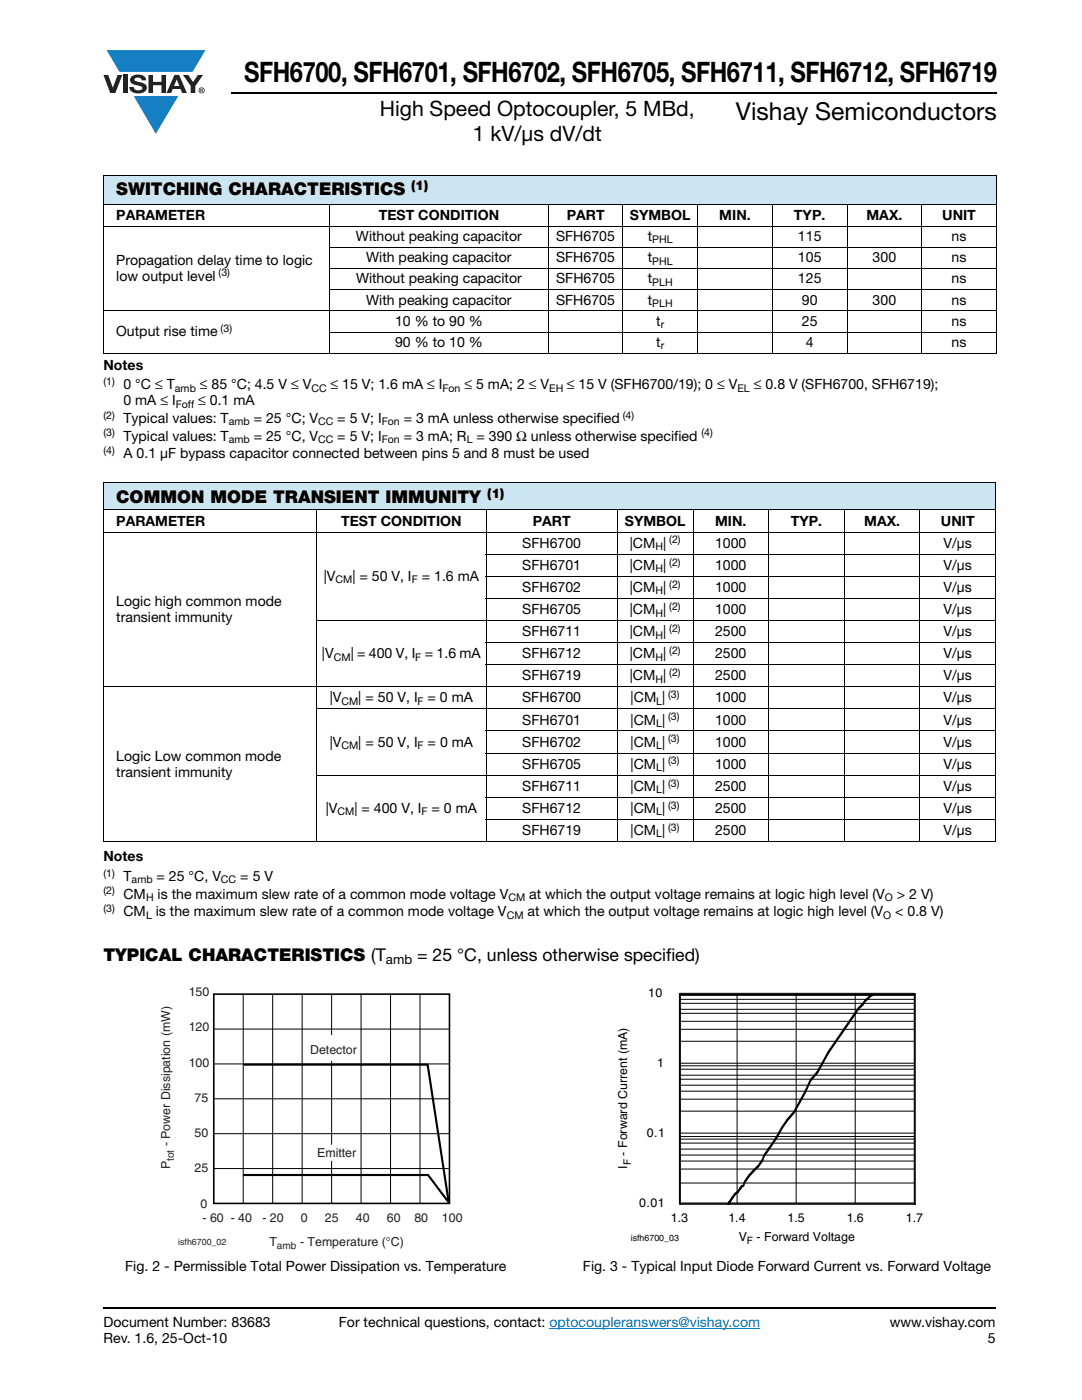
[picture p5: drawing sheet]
<svg xmlns="http://www.w3.org/2000/svg" width="216mm" height="279mm" viewBox="0 0 216 279" stroke-linecap="round" stroke-linejoin="round" font-family="sans-serif">
<defs><g id="words">
<text font-size="5.6" x="48.7" y="16.4">SFH6700, SFH6701, SFH6702, SFH6705, SFH6711, SFH6712, SFH6719</text>
<text font-size="4.9" x="146.9" y="24">Vishay Semiconductors</text>
<g font-size="4.2">
<text x="75.8" y="23.1">High Speed Optocoupler, 5 MBd,</text>
<text x="94.4" y="28.1">1 kV/μs dV/dt</text>
</g>
<g font-size="3.5">
<text x="23.2" y="38.9">SWITCHING CHARACTERISTICS</text>
<text x="23.2" y="100.4">COMMON MODE TRANSIENT IMMUNITY</text>
<text x="20.6" y="191.8">TYPICAL CHARACTERISTICS (T</text>
<text x="83.2" y="191.8">= 25 °C, unless otherwise specified)</text>
</g>
<g font-size="2.8">
<text x="23.2" y="43.8">PARAMETER</text>
<text x="75.6" y="43.8">TEST CONDITION</text>
<text x="113.1" y="43.8">PART</text>
<text x="125.7" y="43.8">SYMBOL</text>
<text x="143.5" y="43.8">MIN.</text>
<text x="158.4" y="43.8">TYP.</text>
<text x="172.9" y="43.8">MAX.</text>
<text x="188" y="43.8">UNIT</text>
<text x="23.2" y="52.8">Propagation delay time to logic</text>
<text x="71" y="48.1">Without peaking capacitor</text>
<text x="73.1" y="52.3">With peaking capacitor</text>
<text x="111" y="52.3">SFH6705</text>
<text x="111" y="48.1">SFH6705</text>
<text x="129.3" y="48.1">t</text>
<text x="129.3" y="52.3">t</text>
<text x="159.2" y="48.1">115</text>
<text x="159.2" y="52.3">105</text>
<text x="174.1" y="52.3">300</text>
<text x="189.9" y="48.1">ns</text>
<text x="189.9" y="52.3">ns</text>
<text x="23.2" y="56">low output level</text>
<text x="71" y="56.5">Without peaking capacitor</text>
<text x="111" y="56.5">SFH6705</text>
<text x="129.3" y="56.5">t</text>
<text x="159.2" y="56.5">125</text>
<text x="189.9" y="56.5">ns</text>
<text x="73.1" y="60.8">With peaking capacitor</text>
<text x="78.8" y="65">10 % to 90 %</text>
<text x="111" y="60.8">SFH6705</text>
<text x="129.3" y="60.8">t</text>
<text x="131" y="65">t</text>
<text x="160" y="60.8">90</text>
<text x="160" y="65">25</text>
<text x="174.1" y="60.8">300</text>
<text x="189.9" y="60.8">ns</text>
<text x="189.9" y="65">ns</text>
<text x="23.2" y="67.1">Output rise time</text>
<text x="78.8" y="69.2">90 % to 10 %</text>
<text x="131" y="69.2">t</text>
<text x="160.8" y="69.2">4</text>
<text x="189.9" y="69.2">ns</text>
<text x="20.6" y="73.8">Notes</text>
<text x="24.6" y="77.7">0 °C ≤ T</text>
<text x="39.9" y="77.7">≤ 85 °C; 4.5 V ≤ V</text>
<text x="66" y="77.7">≤ 15 V; 1.6 mA ≤ I</text>
<text x="92.7" y="77.7">≤ 5 mA; 2 ≤ V</text>
<text x="113.1" y="77.7">≤ 15 V (SFH6700/19); 0 ≤ V</text>
<text x="150.4" y="77.7">≤ 0.8 V (SFH6700, SFH6719);</text>
<text x="24.6" y="80.9">0 mA ≤ I</text>
<text x="39.5" y="80.9">≤ 0.1 mA</text>
<text x="24.6" y="84.4">Typical values: T</text>
<text x="24.6" y="87.9">Typical values: T</text>
<text x="50.6" y="84.4">= 25 °C; V</text>
<text x="50.6" y="87.9">= 25 °C, V</text>
<text x="67.3" y="84.4">= 5 V; I</text>
<text x="67.3" y="87.9">= 5 V; I</text>
<text x="80.6" y="84.4">= 3 mA unless otherwise specified</text>
<text x="80.6" y="87.9">= 3 mA; R = 390 Ω unless otherwise specified</text>
<text x="24.6" y="91.5">A 0.1 μF bypass capacitor connected between pins 5 and 8 must be used</text>
<text x="23.2" y="104.9">PARAMETER</text>
<text x="68.1" y="104.9">TEST CONDITION</text>
<text x="106.3" y="104.9">PART</text>
<text x="124.7" y="104.9">SYMBOL</text>
<text x="142.7" y="104.9">MIN.</text>
<text x="157.8" y="104.9">TYP.</text>
<text x="172.4" y="104.9">MAX.</text>
<text x="187.7" y="104.9">UNIT</text>
<text x="104.2" y="109.3">SFH6700</text>
<text x="104.2" y="113.7">SFH6701</text>
<text x="125.7" y="109.3">|CM |</text>
<text x="125.7" y="113.7">|CM |</text>
<text x="142.7" y="109.3">1000</text>
<text x="142.7" y="113.7">1000</text>
<text x="188.3" y="109.3">V/μs</text>
<text x="188.3" y="113.7">V/μs</text>
<text x="64.6" y="115.9">|V</text>
<text x="70.3" y="115.9">| = 50 V, I</text>
<text x="84.2" y="115.9">= 1.6 mA</text>
<text x="104.2" y="118.1">SFH6702</text>
<text x="125.7" y="118.1">|CM |</text>
<text x="142.7" y="118.1">1000</text>
<text x="188.3" y="118.1">V/μs</text>
<text x="23.2" y="120.9">Logic high common mode</text>
<text x="23.2" y="124.1">transient immunity</text>
<text x="104.2" y="122.5">SFH6705</text>
<text x="125.7" y="122.5">|CM |</text>
<text x="142.7" y="122.5">1000</text>
<text x="188.3" y="122.5">V/μs</text>
<text x="64.2" y="131.4">|V</text>
<text x="70" y="131.4">| = 400 V, I = 1.6 mA</text>
<text x="104.2" y="126.9">SFH6711</text>
<text x="104.2" y="131.4">SFH6712</text>
<text x="125.7" y="126.9">|CM |</text>
<text x="125.7" y="131.4">|CM |</text>
<text x="142.7" y="126.9">2500</text>
<text x="142.7" y="131.4">2500</text>
<text x="188.3" y="126.9">V/μs</text>
<text x="188.3" y="131.4">V/μs</text>
<text x="104.2" y="135.8">SFH6719</text>
<text x="125.7" y="135.8">|CM |</text>
<text x="142.7" y="135.8">2500</text>
<text x="188.3" y="135.8">V/μs</text>
<text x="65.8" y="140.2">|V</text>
<text x="71.5" y="140.2">| = 50 V, I</text>
<text x="85.3" y="140.2">= 0 mA</text>
<text x="104.2" y="140.2">SFH6700</text>
<text x="125.8" y="140.2">|CM |</text>
<text x="142.7" y="140.2">1000</text>
<text x="188.3" y="140.2">V/μs</text>
<text x="65.8" y="149">|V</text>
<text x="71.5" y="149">| = 50 V, I</text>
<text x="85.3" y="149">= 0 mA</text>
<text x="104.2" y="144.6">SFH6701</text>
<text x="104.2" y="149">SFH6702</text>
<text x="125.8" y="144.6">|CM |</text>
<text x="125.8" y="149">|CM |</text>
<text x="142.7" y="144.6">1000</text>
<text x="142.7" y="149">1000</text>
<text x="188.3" y="144.6">V/μs</text>
<text x="188.3" y="149">V/μs</text>
<text x="23.2" y="151.8">Logic Low common mode</text>
<text x="23.2" y="155">transient immunity</text>
<text x="104.2" y="153.4">SFH6705</text>
<text x="125.8" y="153.4">|CM |</text>
<text x="142.7" y="153.4">1000</text>
<text x="188.3" y="153.4">V/μs</text>
<text x="104.2" y="157.8">SFH6711</text>
<text x="125.8" y="157.8">|CM |</text>
<text x="142.7" y="157.8">2500</text>
<text x="188.3" y="157.8">V/μs</text>
<text x="65" y="162.2">|V</text>
<text x="70.7" y="162.2">| = 400 V, I</text>
<text x="86.1" y="162.2">= 0 mA</text>
<text x="104.2" y="162.2">SFH6712</text>
<text x="104.2" y="166.6">SFH6719</text>
<text x="125.8" y="162.2">|CM |</text>
<text x="125.8" y="166.6">|CM |</text>
<text x="142.7" y="162.2">2500</text>
<text x="142.7" y="166.6">2500</text>
<text x="188.3" y="162.2">V/μs</text>
<text x="188.3" y="166.6">V/μs</text>
<text x="20.6" y="171.9">Notes</text>
<text x="24.6" y="175.8">T</text>
<text x="24.6" y="179.3">CM</text>
<text x="31.2" y="175.8">= 25 °C, V</text>
<text x="31.5" y="179.3">is the maximum slew rate of a common mode voltage V</text>
<text x="47.9" y="175.8">= 5 V</text>
<text x="105.6" y="179.3">at which the output voltage remains at logic high level (V</text>
<text x="179" y="179.3">&gt; 2 V)</text>
<text x="24.6" y="182.9">CM</text>
<text x="31.1" y="182.9">is the maximum slew rate of a common mode voltage V</text>
<text x="105.3" y="182.9">at which the output voltage remains at logic high level (V</text>
<text x="178.6" y="182.9">&lt; 0.8 V)</text>
<text x="25" y="253.7">Fig. 2 - Permissible Total Power Dissipation vs. Temperature</text>
<text x="116.3" y="253.7">Fig. 3 - Typical Input Diode Forward Current vs. Forward Voltage</text>
<text x="20.6" y="268.1">Rev. 1.6, 25-Oct-10</text>
<text x="20.6" y="264.9">Document Number: 83683</text>
<text x="67.6" y="264.9">For technical questions, contact: optocoupleranswers@vishay.com</text>
<text x="177.5" y="264.9">www.vishay.com</text>
<text x="197.1" y="268.1">5</text>
</g>
<g font-size="2.6">
<text x="82" y="37.9">(1)</text>
<text x="97.2" y="99.3">(1)</text>
<text x="77" y="192.4">amb</text>
</g>
<g font-size="2.5" fill="#231f20">
<text x="37.7" y="198.8">150</text>
<text x="37.7" y="205.8">120</text>
<text x="37.7" y="212.9">100</text>
<text x="61.9" y="210.3">Detector</text>
<text x="38.8" y="219.9">75</text>
<text x="38.8" y="226.9">50</text>
<text x="34" y="233.3" transform="rotate(-90 34 233.3)">P</text>
<text x="34" y="228.8" transform="rotate(-90 34 228.8)">- Power Dissipation (mW)</text>
<text x="38.8" y="234">25</text>
<text x="63.3" y="230.9">Emitter</text>
<text x="40" y="241">0</text>
<text x="40.4" y="243.8">- 60 - 40</text>
<text x="52.4" y="243.8">- 20</text>
<text x="60" y="243.8">0</text>
<text x="64.8" y="243.8">25</text>
<text x="71" y="243.8">40</text>
<text x="77.2" y="243.8">60</text>
<text x="82.7" y="243.8">80</text>
<text x="88.2" y="243.8">100</text>
<text x="53.8" y="248.6">T</text>
<text x="59.9" y="248.6">- Temperature (°C)</text>
</g>
<g font-size="2.5">
<text x="129.3" y="199.1">10</text>
<text x="131.1" y="213">1</text>
<text x="129" y="226.9">0.1</text>
<text x="125.2" y="233.2" transform="rotate(-90 125.2 233.2)">I</text>
<text x="125.2" y="230.6" transform="rotate(-90 125.2 230.6)">- Forward Current (mA)</text>
<text x="127.5" y="240.9">0.01</text>
<text x="133.9" y="243.8">1.3</text>
<text x="145.4" y="243.8">1.4</text>
<text x="157.1" y="243.8">1.5</text>
<text x="168.9" y="243.8">1.6</text>
<text x="180.7" y="243.8">1.7</text>
<text x="147.4" y="247.6">V</text>
<text x="151" y="247.6">- Forward Voltage</text>
</g>
<g font-size="2.1">
<text x="130.2" y="48.6">PHL</text>
<text x="130.2" y="52.8">PHL</text>
<text x="43.6" y="55.2">(3)</text>
<text x="130.2" y="57">PLH</text>
<text x="130.2" y="61.3">PLH</text>
<text x="131.8" y="65.5">r</text>
<text x="44" y="66.3">(3)</text>
<text x="131.8" y="69.7">r</text>
<text x="20.6" y="76.9">(1)</text>
<text x="20.6" y="83.5">(2)</text>
<text x="34.9" y="78.2">amb</text>
<text x="35.1" y="81.4">Foff</text>
<text x="62.1" y="78.2">CC</text>
<text x="88.3" y="78.2">Fon</text>
<text x="109.6" y="78.2">EH</text>
<text x="124.3" y="83.5">(4)</text>
<text x="147.2" y="78.2">EL</text>
<text x="20.6" y="87.1">(3)</text>
<text x="45.7" y="84.9">amb</text>
<text x="45.7" y="88.4">amb</text>
<text x="63.5" y="84.9">CC</text>
<text x="63.5" y="88.4">CC</text>
<text x="76.2" y="84.9">Fon</text>
<text x="76.2" y="88.4">Fon</text>
<text x="93.1" y="88.4">L</text>
<text x="140" y="87.1">(4)</text>
<text x="20.6" y="90.6">(4)</text>
<text x="130.8" y="109.8">H</text>
<text x="133.5" y="108.5">(2)</text>
<text x="133.5" y="112.9">(2)</text>
<text x="67" y="116.4">CM</text>
<text x="82.1" y="116.4">F</text>
<text x="130.8" y="114.2">H</text>
<text x="130.8" y="118.6">H</text>
<text x="133.5" y="117.3">(2)</text>
<text x="130.8" y="123">H</text>
<text x="133.5" y="121.7">(2)</text>
<text x="66.6" y="131.9">CM</text>
<text x="82.9" y="131.9">F</text>
<text x="130.8" y="127.4">H</text>
<text x="130.8" y="131.9">H</text>
<text x="133.5" y="126.1">(2)</text>
<text x="133.5" y="130.5">(2)</text>
<text x="130.8" y="136.3">H</text>
<text x="133.5" y="134.9">(2)</text>
<text x="68.1" y="140.7">CM</text>
<text x="83.3" y="140.7">F</text>
<text x="131" y="140.7">L</text>
<text x="133.3" y="139.3">(3)</text>
<text x="133.3" y="143.7">(3)</text>
<text x="68.1" y="149.5">CM</text>
<text x="83.3" y="149.5">F</text>
<text x="131" y="145.1">L</text>
<text x="131" y="149.5">L</text>
<text x="133.3" y="148.1">(3)</text>
<text x="131" y="153.9">L</text>
<text x="133.3" y="152.5">(3)</text>
<text x="131" y="158.3">L</text>
<text x="133.3" y="157">(3)</text>
<text x="133.3" y="161.4">(3)</text>
<text x="67.4" y="162.7">CM</text>
<text x="84.1" y="162.7">F</text>
<text x="131" y="162.7">L</text>
<text x="131" y="167.1">L</text>
<text x="133.3" y="165.8">(3)</text>
<text x="20.6" y="175">(1)</text>
<text x="20.6" y="178.5">(2)</text>
<text x="26.3" y="176.3">amb</text>
<text x="29.1" y="179.8">H</text>
<text x="44.1" y="176.3">CC</text>
<text x="101.5" y="179.8">CM</text>
<text x="176.6" y="179.8">O</text>
<text x="20.6" y="182">(3)</text>
<text x="29.1" y="183.4">L</text>
<text x="101.1" y="183.4">CM</text>
<text x="176.2" y="183.4">O</text>
</g>
<g font-size="2" fill="#231f20">
<text x="34.7" y="231.7" transform="rotate(-90 34.7 231.7)">tot</text>
<text x="55.3" y="249.3">amb</text>
</g>
<g font-size="2">
<text x="125.9" y="232.5" transform="rotate(-90 125.9 232.5)">F</text>
<text x="149" y="248.3">F</text>
</g>
<text font-size="1.8" fill="#231f20" x="35.6" y="248.5">isfh6700_02</text>
<text font-size="1.8" x="125.9" y="247.6">isfh6700_03</text>
</g></defs>
<g fill="#147fc3">
<path d="M21.3 10h19.7l-2.6 4.3h-1.1h-13.5z"/>
<path d="M26.7 19.2h8.9l-4.5 7.5z"/>
</g>
<g fill="#231f20">
<path d="M20.6 15h1l.9 2.5 1-2.5h.9l-1.4 3.6h-1z"/>
<path d="M24.6 15h.9v3.6h-.9z"/>
<path d="M26.3 15.3a2.1 2.1 0 0 1 2.8 .3l.1 .4h-.9a.79 .79 0 0 0-.7-.5 .79 .79 0 0 0-.8 .4l.3 .3 1 .2a1.08 1.08 0 0 1 1.2 1 1.08 1.08 0 0 1-1.1 1.2 1.73 1.73 0 0 1-2.4-1.2h.9a.96 .96 0 0 0 .8 .6 .96 .96 0 0 0 .9-.4 1.31 1.31 0 0 0-1.2-.6 1.03 1.03 0 0 1-1.1-.6 1.03 1.03 0 0 1 .2-1.1z"/>
<path d="M29.6 15h.9v1.3h1.7v-1.3h.9v3.6h-.9v-1.6h-1.7v1.6h-.9z"/>
<path d="M36.5 15h1.1l.9 1.4 1-1.4h1l-1.5 2.2v1.4h-.9v-1.4z"/>
<path d="M35.3 15.9l.5 1.3h-1.1zM34.8 15l-1.6 3.6h1l.3-.8h1.5l.3 .8h1l-1.6-3.6z"/>
<path d="M39.8 18a.46 .46 0 0 1 .9 0 .46 .46 0 0 1-.9 0zM39.6 18a.6 .6 0 0 0 1.2 0 .6 .6 0 0 0-1.2 0z"/>
<path d="M40.1 17.8h.2v.2h-.2zM40 17.7v.7h.1v-.3l.4 .3-.2-.3 .2-.2-.1-.2z"/>
</g>
<path d="M109.6 265.1h42.1" fill="none" stroke="#007ec4" stroke-width=".2"/>
<path d="M46.1 18.6h152.8M20.6 261h178" fill="none" stroke="#000" stroke-width=".36"/>
<path d="M20.6 96.3h178v5.5h-178z" fill="#cce5f3"/>
<g fill="#fff">
<path d="M20.6 101.8h42.6v4.4h-42.6z"/>
<path d="M63.2 101.8h33.8v4.4h-33.8z"/>
<path d="M97 101.8h26.2v4.4h-26.2z"/>
<path d="M123.2 101.8h15.1v4.4h-15.1z"/>
<path d="M138.3 101.8h15.1v4.4h-15.1z"/>
<path d="M153.4 101.8h15.1v4.4h-15.1z"/>
<path d="M168.5 101.8h15.1v4.4h-15.1z"/>
<path d="M183.6 101.8h15v4.4h-15z"/>
</g>
<path d="M20.6 35h178.2v5.9h-178.2z" fill="#cce5f3"/>
<g fill="#fff">
<path d="M20.6 40.9h45.2v4.2h-45.2z"/>
<path d="M65.8 40.9h43.6v4.2h-43.6z"/>
<path d="M109.4 40.9h14.9v4.2h-14.9z"/>
<path d="M124.3 40.9h14.9v4.2h-14.9z"/>
<path d="M139.2 40.9h14.9v4.2h-14.9z"/>
<path d="M154.1 40.9h14.9v4.2h-14.9z"/>
<path d="M169 40.9h14.9v4.2h-14.9z"/>
<path d="M183.9 40.9h14.9v4.2h-14.9z"/>
</g>
<g fill="none" stroke="#000" stroke-width=".2">
<path d="M20.6 35h178.3M20.6 35.1v35.3M198.8 35.1v35.3M20.6 40.9h178.3M20.6 45.1h178.3M65.7 49.4h133.2M65.7 53.6h133.2M65.7 57.8h133.2M65.8 40.8v29.8M109.4 40.8v29.8M124.3 40.8v29.8M139.2 40.8v29.8"/>
<path d="M154.1 40.8v29.8M169 40.8v29.8M183.9 40.8v29.8M20.6 62.1h178.3M20.6 70.5h178.3M65.7 66.3h133.2M20.6 96.3h178.1M20.6 96.4v71.4M198.6 96.4v71.4M20.6 101.8h178.1M20.6 106.2h178.1M63.2 101.7v66.3"/>
<path d="M96.9 110.6h101.8M96.9 115h101.8M96.9 119.4h101.8M97 101.7v66.3M123.2 101.7v66.3M138.3 101.7v66.3M153.4 101.7v66.3M168.5 101.7v66.3M183.6 101.7v66.3M20.6 137.1h178.1M63.1 123.8h135.6M96.9 128.2h101.8"/>
<path d="M96.9 132.7h101.8M63.1 141.5h135.6M63.1 154.7h135.6M96.9 145.9h101.8M96.9 150.3h101.8M96.9 159.1h101.8M20.6 167.9h178.1M96.9 163.5h101.8"/>
</g>
<path d="M31.9 196.7h61.1v53.2h-61.1z" fill="#fff"/>
<path d="M42.7 198.4h47v41.8h-47z" fill="none" stroke="#000" stroke-width=".32"/>
<path d="M48.5 198.4v41.7M54.4 198.4v41.7M60.3 198.4v41.7M66.2 198.4v41.7M72 198.4v41.7M77.9 198.4v41.7M83.8 198.4v41.7M42.7 219.3h47M42.7 212.3h47M42.7 205.4h47M42.7 226.3h47M42.7 233.2h47" fill="none" stroke="#000" stroke-width=".2"/>
<path d="M48.6 212.5h36.7l4.2 27.3M48.5 234.5h36.9l4.3 5.7" fill="none" stroke="#000" stroke-width=".42"/>
<g fill="#fff">
<path d="M62.9 228.4h6.3v3.3h-6.3z"/>
<path d="M62.6 206.7h8.1v5.1h-8.1z"/>
<path d="M121.1 197h63.1v51.8h-63.1z"/>
<path d="M135.6 198.2h46.8v41.9h-46.8z"/>
</g>
<g fill="none" stroke="#000" stroke-width=".2">
<path d="M135.6 198.2h46.8v41.9h-46.8zM135.6 198.6h46.8M135.6 199.4h46.8M147.1 198.2v41.9M158.9 198.2v41.9M170.6 198.2v41.9M135.6 212.2h46.8M135.6 200.2h46.8M135.6 201.4h46.8M135.6 202.2h46.8M135.6 203.8h46.8M135.6 205.4h46.8"/>
<path d="M135.6 207.8h46.8M135.6 212.7h46.8M135.6 213.4h46.8M135.6 214.6h46.8M135.6 215.4h46.8M135.6 216.6h46.8M135.6 217.8h46.8M135.6 219.4h46.8M135.6 226.1h46.8M135.6 221.8h46.8M135.6 226.8h46.8M135.6 227.3h46.8"/>
<path d="M135.6 228.1h46.8M135.6 229.3h46.8M135.6 230.5h46.8M135.6 231.7h46.8M135.6 233.3h46.8M135.6 236.1h46.8"/>
</g>
<path d="M135.6 198.4h47.1M135.7 198.2v42.3M182.6 198.2v42.3M135.6 240.3h47.1" fill="none" stroke="#000" stroke-width=".32"/>
<g fill="#000">
<path d="M172.6 199.4h.2v.4l-.5 .8h-.3v-.4z" fill-rule="evenodd"/>
<path d="M172.6 199.4l.5-.4h.3v.4l-.6 .4h-.2z" fill-rule="evenodd"/>
<path d="M173.4 198.6h.3v.4l-.3 .4h-.3v-.4z" fill-rule="evenodd"/>
<path d="M173.4 198.6l1.1-.4v.4l-.8 .4h-.3z" fill-rule="evenodd"/>
<path d="M159.4 219.8h.3v.4l-1.1 2h-.3v-.4z" fill-rule="evenodd"/>
<path d="M160.5 217.8h.3v.4l-1.1 2h-.3v-.4z" fill-rule="evenodd"/>
<path d="M161.6 215.4h.3v.4l-1.1 2.4h-.3v-.4z" fill-rule="evenodd"/>
<path d="M163 213.8h.2v.4l-1.3 1.6h-.3v-.4z" fill-rule="evenodd"/>
<path d="M164.1 211.8h.2v.4l-1.1 2h-.2v-.4z" fill-rule="evenodd"/>
<path d="M165.2 209.8h.2v.4l-1.1 2h-.2v-.4z" fill-rule="evenodd"/>
<path d="M167.6 206.2h.3v.4l-2.5 3.6h-.2v-.4z" fill-rule="evenodd"/>
<path d="M170.1 202.6h.3v.4l-2.5 3.6h-.3v-.4z" fill-rule="evenodd"/>
<path d="M171.2 201h.3v.4l-1.1 1.6h-.3v-.4z" fill-rule="evenodd"/>
<path d="M171.2 201l.8-.8h.3v.4l-.8 .8h-.3z" fill-rule="evenodd"/>
<path d="M145.4 239.7h.3v.4l-.3 .4h-.2v-.4z" fill-rule="evenodd"/>
<path d="M145.7 239.3h.3v.4l-.3 .4h-.3v-.4z" fill-rule="evenodd"/>
<path d="M146 238.9h.3v.4l-.3 .4h-.3v-.4z" fill-rule="evenodd"/>
<path d="M146.5 238.1h.3v.4l-.5 .8h-.3v-.4z" fill-rule="evenodd"/>
<path d="M146.5 238.1l.6-.4h.3v.4l-.6 .4h-.3z" fill-rule="evenodd"/>
<path d="M147.4 237.3h.2v.4l-.2 .4h-.3v-.4z" fill-rule="evenodd"/>
<path d="M147.6 236.9h.3v.4l-.3 .4h-.2v-.4z" fill-rule="evenodd"/>
<path d="M147.9 236.5h.3v.4l-.3 .4h-.3v-.4z" fill-rule="evenodd"/>
<path d="M148.4 235.7h.3v.4l-.3 .8h-.2z" fill-rule="evenodd"/>
<path d="M149.3 234.5h.2v.4l-.8 1.2h-.3v-.4z" fill-rule="evenodd"/>
<path d="M150.4 233.3h.2v.4l-1.1 1.2h-.2v-.4z" fill-rule="evenodd"/>
<path d="M150.4 233.3l.8-.8h.3v.4l-.9 .8h-.2z" fill-rule="evenodd"/>
<path d="M152 231.3h.3v.4l-.8 1.2h-.3v-.4z" fill-rule="evenodd"/>
<path d="M152.3 230.5h.3v.4l-.3 .8h-.3z" fill-rule="evenodd"/>
<path d="M153.4 228.9h.3v.4l-1.1 1.6h-.3v-.4z" fill-rule="evenodd"/>
<path d="M154.8 226.9h.2v.4l-1.3 2h-.3v-.4z" fill-rule="evenodd"/>
<path d="M155.8 224.9h.3v.4l-1.1 2h-.2v-.4z" fill-rule="evenodd"/>
<path d="M156.9 223.3h.3v.4l-1.1 1.6h-.3v-.4z" fill-rule="evenodd"/>
<path d="M158.3 221.8h.3v.4l-1.4 1.5h-.3v-.4z" fill-rule="evenodd"/>
</g>
<path d="M145.6 239.7v.4M147.8 236.9v.4M147.9 236.7h.6" fill="none" stroke="#000" stroke-width=".35"/>
<use href="#words"/>
</svg>
